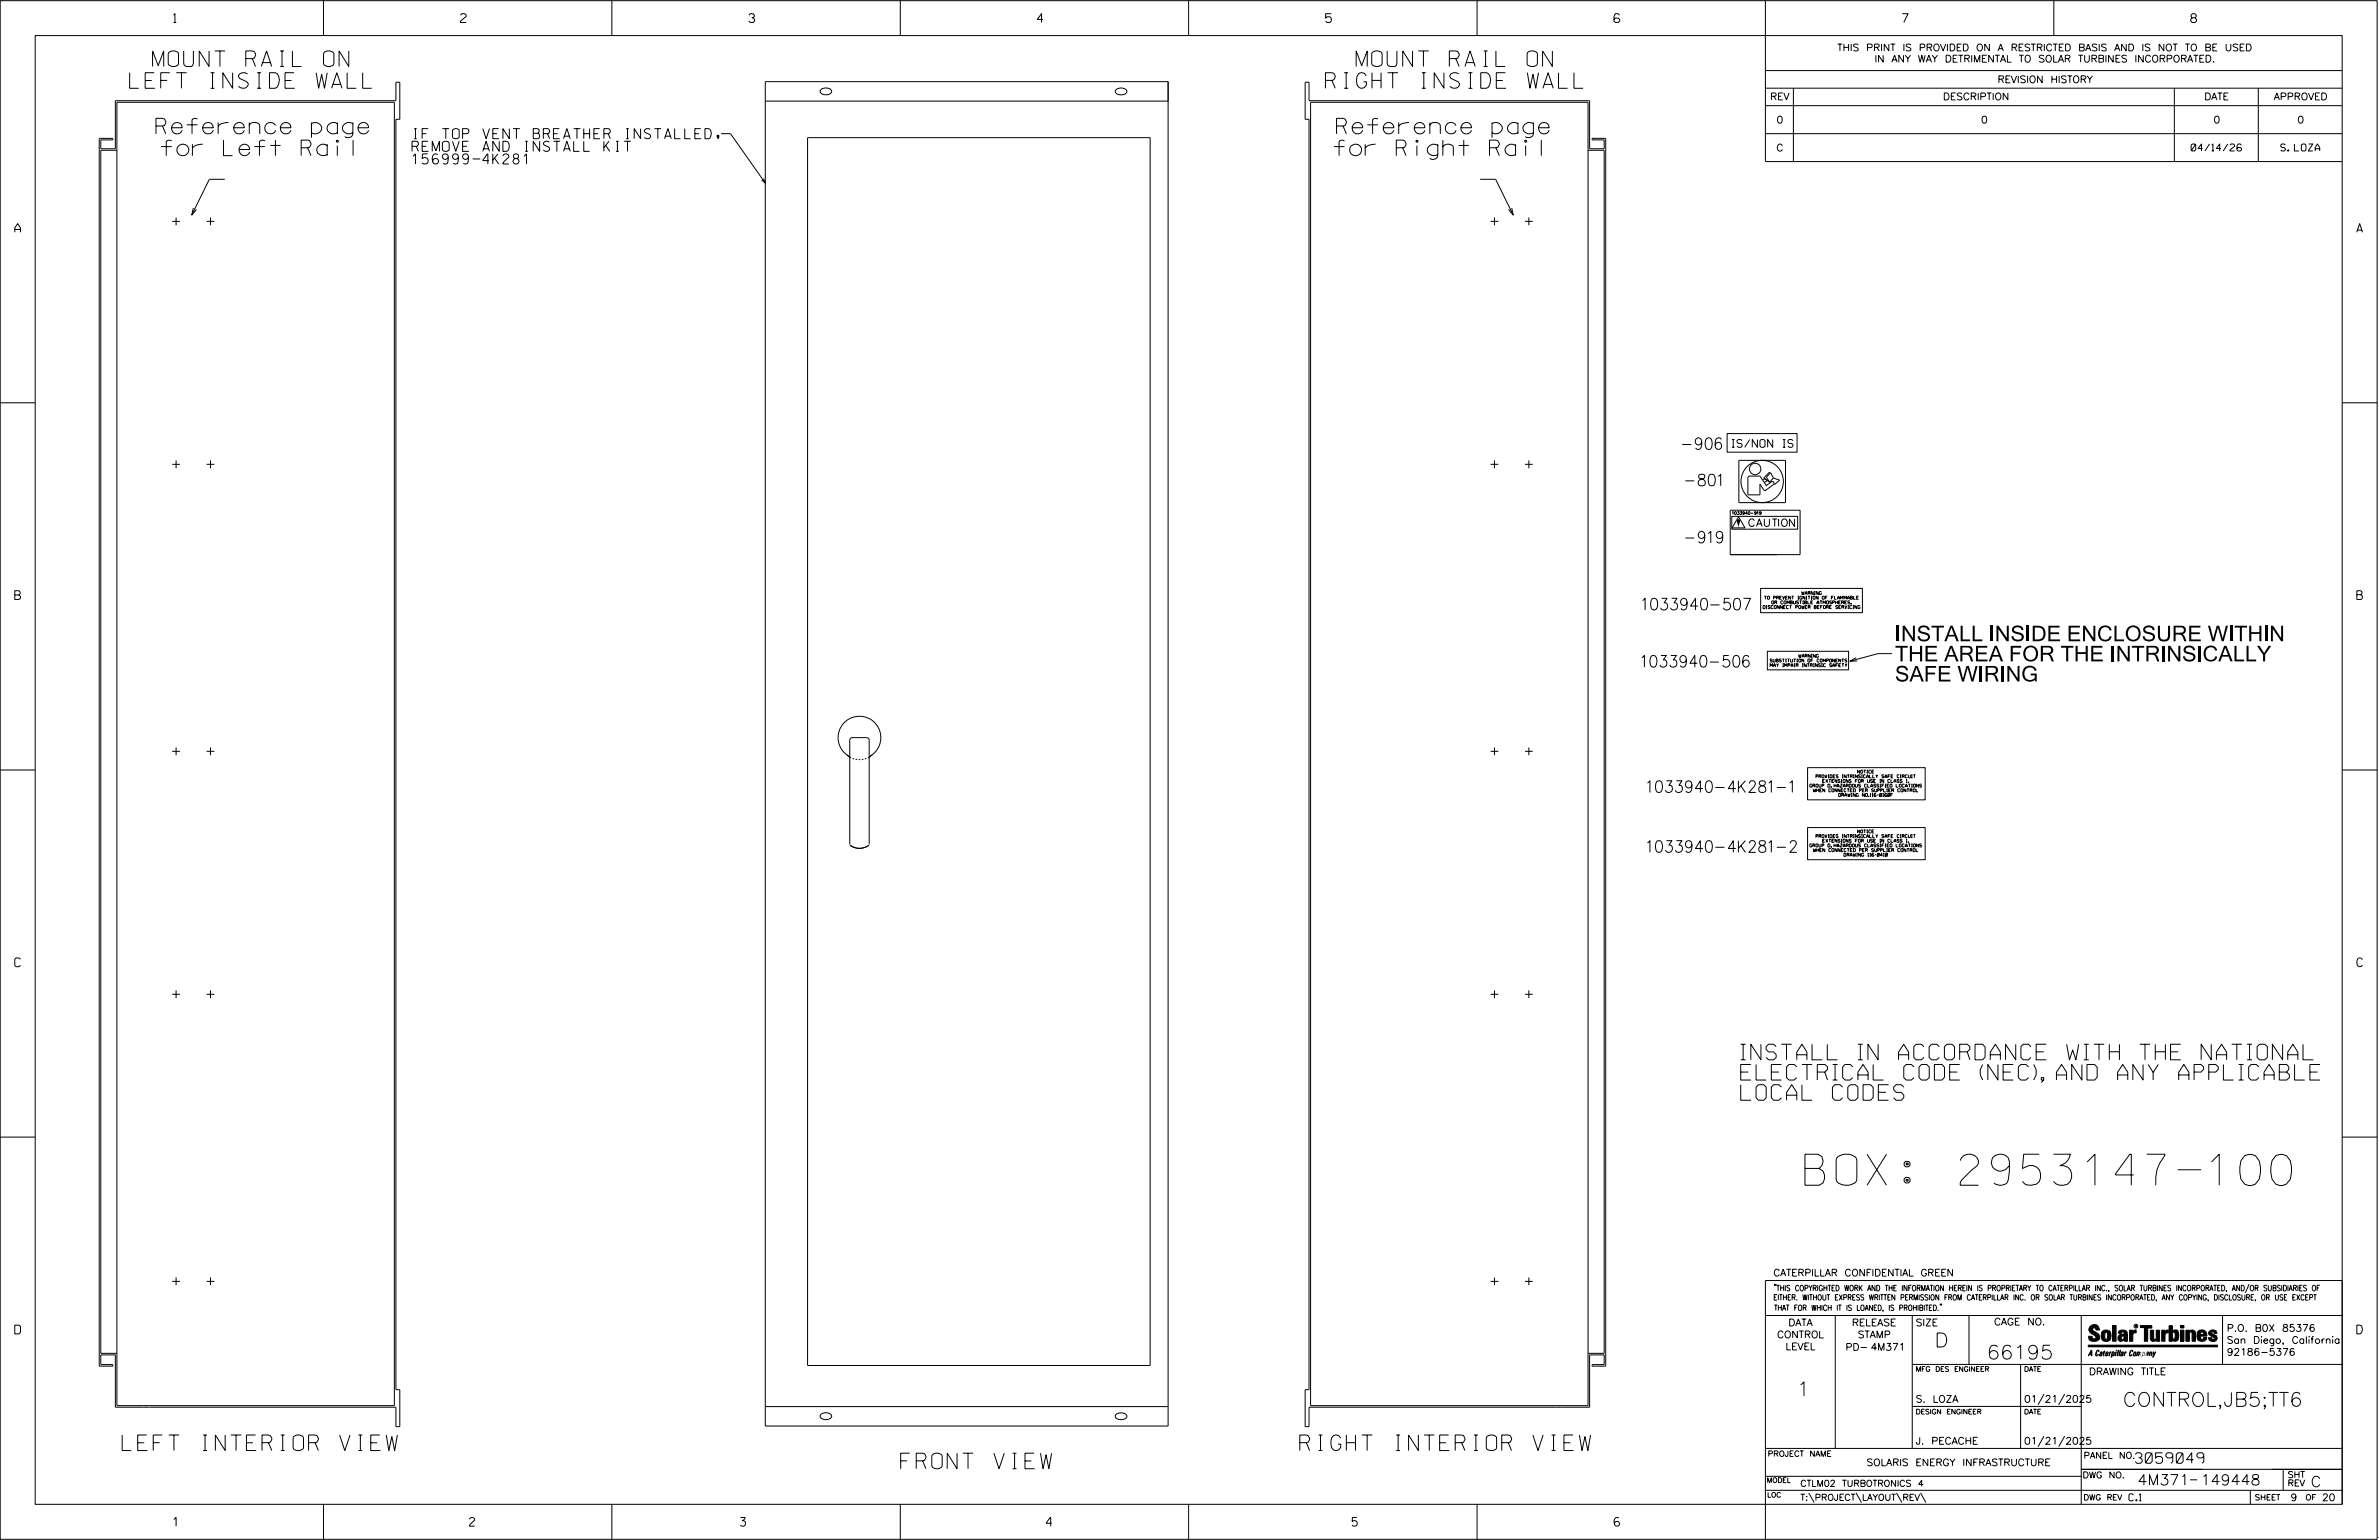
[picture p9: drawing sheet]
<svg xmlns="http://www.w3.org/2000/svg" width="864mm" height="559mm" viewBox="0 0 864 559" stroke-linecap="round" stroke-linejoin="round" font-family="sans-serif">
<defs><g id="words">
<text font-size="11.3" x="655.2" y="430.1">BOX: 2953147-100</text>
<g font-size="5.6">
<text x="55.4" y="24.1">MOUNT RAIL ON</text>
<text x="492.3" y="24.1">MOUNT RAIL ON</text>
<text x="47.1" y="32">LEFT INSIDE WALL</text>
<text x="481.1" y="32">RIGHT INSIDE WALL</text>
<text x="56.6" y="48.6">Reference page</text>
<text x="485.2" y="48.6">Reference page</text>
<text x="58.6" y="56.5">for Left Rail</text>
<text x="484.3" y="56.5">for Right Rail</text>
<text x="687.9" y="232.7">INSTALL INSIDE ENCLOSURE WITHIN</text>
<text x="687.9" y="240">THE AREA FOR THE INTRINSICALLY</text>
<text x="687.9" y="247.3">SAFE WIRING</text>
<text x="631.9" y="384.6">INSTALL IN ACCORDANCE WITH THE NATIONAL</text>
<text x="631.9" y="391.9">ELECTRICAL CODE (NEC), AND ANY APPLICABLE</text>
<text x="631.9" y="399.2">LOCAL CODES</text>
<text x="44.3" y="526.4">LEFT INTERIOR VIEW</text>
<text x="471.8" y="526.4">RIGHT INTERIOR VIEW</text>
<text x="326.9" y="532.9">FRONT VIEW</text>
</g>
<g font-size="5.1">
<text x="702.3" y="488.8">D</text>
<text x="721.2" y="493.2">66195</text>
<text x="652.2" y="506.5">1</text>
<text x="770.6" y="510.3">CONTROL,JB5;TT6</text>
</g>
<g font-size="4.2">
<text x="610.7" y="163.1">-906</text>
<text x="611.8" y="176.3">-801</text>
<text x="611.8" y="197">-919</text>
<text x="596.3" y="221.3">1033940-507</text>
<text x="596" y="242.1">1033940-506</text>
<text x="598" y="287.6">1033940-4K281-1</text>
<text x="598" y="309.3">1033940-4K281-2</text>
</g>
<g font-size="3.8">
<text x="775.1" y="531">3059049</text>
<text x="775.9" y="538.9">4M371</text>
<text x="798.8" y="538.9">149448</text>
<text x="838.8" y="539.5">C</text>
</g>
<g font-size="3.7">
<text x="149.6" y="50.3">IF TOP VENT BREATHER INSTALLED,</text>
<text x="149.6" y="59.5">156999-4K281</text>
<text x="149.6" y="54.9">REMOVE AND INSTALL KIT</text>
</g>
<g font-size="3.2">
<text x="63" y="8.2">1</text>
<text x="167.2" y="8.2">2</text>
<text x="271.8" y="8.2">3</text>
<text x="376.5" y="8.2">4</text>
<text x="481.2" y="8.2">5</text>
<text x="690.6" y="8.2">7</text>
<text x="795.3" y="8.2">8</text>
<text x="5.4" y="84.3">A</text>
<text x="855.5" y="84.3">A</text>
<text x="5.4" y="217.5">B</text>
<text x="855.6" y="217.5">B</text>
<text x="5.4" y="350.8">C</text>
<text x="855.6" y="350.8">C</text>
<text x="5.4" y="484">D</text>
<text x="855.6" y="484">D</text>
<text x="62.8" y="553.8">1</text>
<text x="170.4" y="553.8">2</text>
<text x="268.8" y="553.8">3</text>
<text x="379.8" y="553.8">4</text>
<text x="490.8" y="553.8">5</text>
<text x="585.9" y="553.8">6</text>
</g>
<text font-size="2.8" x="628.7" y="162.3">IS/NON IS</text>
<text font-size="2.7" x="634.9" y="191">CAUTION</text>
<g font-size="2.5">
<text x="666.9" y="18.5">THIS PRINT IS PROVIDED ON A RESTRICTED BASIS AND IS NOT TO BE USED</text>
<text x="680.5" y="22.6">IN ANY WAY DETRIMENTAL TO SOLAR TURBINES INCORPORATED.</text>
<text x="725.1" y="30">REVISION HISTORY</text>
<text x="642.6" y="36.3">REV</text>
<text x="705.3" y="36.3">DESCRIPTION</text>
<text x="800.2" y="36.3">DATE</text>
<text x="825.4" y="36.3">APPROVED</text>
<text x="644.9" y="44.7">0</text>
<text x="719.1" y="44.7">0</text>
<text x="803.5" y="44.7">0</text>
<text x="834" y="44.7">0</text>
<text x="644.8" y="54.8">C</text>
<text x="795.4" y="54.8">04/14/26</text>
<text x="827.9" y="54.8">S. LOZA</text>
<text x="643.8" y="463">CATERPILLAR CONFIDENTIAL GREEN</text>
<text x="645.1" y="485.5">CONTROL</text>
<text x="649.2" y="481.1">DATA</text>
<text x="672.3" y="481.1">RELEASE</text>
<text x="674.4" y="485.5">STAMP</text>
<text x="695.4" y="481.1">SIZE</text>
<text x="723.8" y="480.8">CAGE NO.</text>
<text x="808.4" y="483.1">P.O. B0X 85376</text>
<text x="648.2" y="489.8">LEVEL</text>
<text x="669.9" y="490">PD- 4M371</text>
<text x="808.4" y="487.5">San Diego, California</text>
<text x="808.4" y="491.8">92186-5376</text>
<text x="758.3" y="498.9">DRAWING TITLE</text>
<text x="695.4" y="508.9">S. LOZA</text>
<text x="734.8" y="508.9">01/21/2025</text>
<text x="695.4" y="524.1">J. PECACHE</text>
<text x="734.8" y="524.1">01/21/2025</text>
<text x="677.6" y="531.9">SOLARIS ENERGY INFRASTRUCTURE</text>
<text x="772.8" y="544.6">C.1</text>
<text x="831.5" y="544.6">9</text>
<text x="842.9" y="544.6">20</text>
</g>
<g font-size="2.3">
<text x="756.4" y="529.2">PANEL NO.</text>
<text x="653.5" y="539.4">CTLM02 TURBOTRONICS 4</text>
<text x="756" y="536.3">DWG NO.</text>
<text x="830.4" y="539.3">REV</text>
<text x="830.4" y="536.2">SHT</text>
<text x="653.5" y="544.5">T:\PROJECT\LAYOUT\REV\</text>
</g>
<g font-size="2">
<text x="643.8" y="468.4">&quot;THIS COPYRIGHTED WORK AND THE INFORMATION HEREIN IS PROPRIETARY TO CATERPILLAR INC., SOLAR TURBINES INCORPORATED, AND/OR SUBSIDIARIES OF</text>
<text x="643.8" y="471.8">EITHER. WITHOUT EXPRESS WRITTEN PERMISSION FROM CATERPILLAR INC. OR SOLAR TURBINES INCORPORATED, ANY COPYING, DISCLOSURE, OR USE EXCEPT</text>
<text x="644" y="475.6">THAT FOR WHICH IT IS LOANED, IS PROHIBITED.&quot;</text>
<text x="641.7" y="528.5">PROJECT NAME</text>
<text x="756.3" y="544.3">DWG REV</text>
<text x="818.5" y="544.3">SHEET</text>
<text x="836.9" y="544.3">OF</text>
</g>
<g font-size="1.8">
<text x="695.4" y="497.6">MFG DES ENGINEER</text>
<text x="734.8" y="497.6">DATE</text>
<text x="695.4" y="513.1">DESIGN ENGINEER</text>
<text x="734.8" y="513.1">DATE</text>
<text x="641.3" y="538">MODEL</text>
<text x="641.5" y="543.3">LOC</text>
</g>
<g font-size="1.1">
<text x="654" y="215.8">WARNING</text>
<text x="640" y="220.8">DISCONNECT POWER BEFORE SERVICING</text>
<text x="640.5" y="217.4">TO PREVENT IGNITION OF FLAMMABLE</text>
<text x="643.1" y="219.1">OR COMBUSTIBLE ATMOSPHERES,</text>
<text x="652.9" y="238.6">WARNING</text>
<text x="642.5" y="241.9">MAY IMPAIR INTRINSIC SAFETY</text>
<text x="642.6" y="240.3">SUBSTITUTION OF COMPONENTS</text>
<text x="674.3" y="280.6">NOTICE</text>
<text x="657" y="285.6">GROUP D, HAZARDOUS CLASSIFIED LOCATIONS</text>
<text x="658.2" y="287.3">WHEN CONNECTED PER SUPPLIER CONTROL</text>
<text x="659.2" y="282.3">PROVIDES INTRINSICALLY SAFE CIRCUIT</text>
<text x="661.6" y="283.9">EXTENSIONS FOR USE IN CLASS 1,</text>
<text x="667.4" y="289">DRAWING NO.116-0160F</text>
<text x="659.2" y="304">PROVIDES INTRINSICALLY SAFE CIRCUIT</text>
<text x="661.6" y="305.7">EXTENSIONS FOR USE IN CLASS 1,</text>
<text x="674.3" y="302.3">NOTICE</text>
<text x="657" y="307.4">GROUP D, HAZARDOUS CLASSIFIED LOCATIONS</text>
<text x="658.2" y="309">WHEN CONNECTED PER SUPPLIER CONTROL</text>
<text x="669.4" y="310.7">DRAWING 116-0410</text>
</g>
<text font-size="1" x="628.9" y="186.7">1033940-919</text>
<text font-size=".9" x="775.1" y="481.7">R</text>
</g></defs>
<g fill="none" stroke="#000" stroke-width=".36">
<path d="M.1 .2h862.8v558.4h-862.8zM12.8 12.9h837.4v533h-837.4zM117.4 .2v12.7M222.1 .2v12.7M326.8 .2v12.7M431.5 .2v12.7M536.2 .2v12.7M587.9 5.5l-.5-.5h-1l-.5 1v1.7l.5 .4h1l.6-.4v-.6l-.6-.5h-1l-.5 .5M640.9 .2v58.4h209.3M745.6 .2v12.7M41.9 36.5h101.8v-6.7h1.4v13.5h-1.4v461h1.4v13.4h-1.4v-7.1h-101.8v-19h-5.3v3.6h4.4v.5h-5v-445.5h5v.6h-4.4v3.2h5.3zM42.4 37.1h100.8v472.9h-100.8z"/>
<path d="M277.8 29.6h146.2v487.9h-146.2zM277.8 36.7h146.2M298.1 32.5a2.58 2.58 0 0 1 3.8 .7 2.4 2.4 0 0 1-4.2 0zM405.2 32.5a2.58 2.58 0 0 1 3.9 .7 2.43 2.43 0 0 1-4.3 0zM473.8 29.8h1.4v6.7h101.8v17.5h5.3v-3.2h-4.3v-.6h4.9v445.5h-4.9v-.5h4.3v-3.6h-5.3v19h-101.8v7.1h-1.4v-13.4h1.4v-461h-1.4zM475.8 37.1h100.7v472.9h-100.7zM640.9 25.6h209.3M640.9 32h209.3M640.9 38.3h209.3M651 32v26.6M789.3 32v26.6M819.8 32v26.6"/>
<path d="M42.4 54.5h-5.8v436.6h5.8M261.8 48.5h3.4l12.6 17.9M293.2 50h124.3v445.5h-124.3zM576.5 54.5h5.8v436.6h-5.8M640.9 48.5h209.3M63.9 78.9v2.8M70.2 75.5l-.6 2.5 1.7-2M76.4 78.9v2.8M81.6 65.1h-5.6l-6.4 12.9M277.2 64.8l.6 1.6-1.3-1.1M537.3 65.1h5.6l6.4 12.9M542.5 78.9v2.8"/>
<path d="M548.8 75.5l.5 2.5-1.7-2M555 78.9v2.8M62.5 80.3h2.8M75 80.3h2.8M541.1 80.3h2.8M553.6 80.3h2.8M.1 146.2h12.7M627 157.3h25.4v6.8h-25.4zM850.2 146.2h12.7M62.5 168.5h2.8M63.9 167.1v2.8M75 168.5h2.8"/>
<path d="M76.4 167.1v2.8M541.1 168.5h2.8M542.5 167.1v2.8M553.6 168.5h2.8M555 167.1v2.8M631.2 167h17v15.4h-17zM639.9 174.1l.7-.4 .9 .7-1 .6M641 177.9h-.6l-1.5-2.3v4h-4.5M641.2 176.1l1.6-1.1a.64 .64 0 0 1 1-.1 .64 .64 0 0 1-.1 1l-2.8 2M641.3 176.4l-2.4-3.6h-4l-.4 .7v5.9M642.4 174.9l.3 .2M642.6 171.7l-.3-.4-2 2.1 2.1 1.5"/>
<path d="M643.8 173.5l2.2 .7-1.8 1.6-.3-.1M643.8 173.5l-1-1.9-1.6 1.5 1.2 1.8M643.8 173.5l-1.4 1.4M628.1 185.1h25.4v16.2h-25.4zM628.6 187.4h24v4.6h-24zM631.1 187.5l2.3 4.1h-4.6zM631.5 189.1l-.8 .5M639.1 213.5h37v8.8h-37zM641.6 236.3h29.5v6.8h-29.5zM673.8 238.7l-2.3 1.2h2.7M686.8 237.2h-5.1l-10.2 2.7M.1 279.4h12.7"/>
<path d="M62.5 272.6h2.8M63.9 271.2v2.8M75 272.6h2.8M76.4 271.2v2.8M307.4 273.9l1.6 1.1M308.5 274.6a7.8 7.8 0 0 1-2.5-11.8 7.8 7.8 0 0 1 12 0 7.8 7.8 0 0 1-2.5 11.8M309.5 275.2l.5 .2M310.6 275.5l.5 .1M311.7 275.6h.6M313.4 275.5l-.6 .1M314.5 275.2l-.6 .2M316.6 273.9l-1.6 1.1"/>
<path d="M541.1 272.6h2.8M542.5 271.2v2.8M553.6 272.6h2.8M555 271.2v2.8M656.2 278.6h42.7v11.6h-42.7zM850.2 279.4h12.7M308.5 306.4v-37.9l.2-.6 .7-.2h5.2l.7 .2 .2 .6v37.9M308.6 306.7a5.6 5.6 0 0 0 6.8 0l-.2 .1a5.6 5.6 0 0 1-6.6-.1zM656.2 300.3h42.7v11.7h-42.7zM63.9 359.4v2.8M76.4 359.4v2.8M542.5 359.4v2.8"/>
<path d="M555 359.4v2.8M62.5 360.8h2.8M75 360.8h2.8M541.1 360.8h2.8M553.6 360.8h2.8M.1 412.6h12.7M850.2 412.6h12.7M62.5 465h2.8M63.9 463.5v2.8M75 465h2.8M76.4 463.5v2.8M541.1 465h2.8"/>
<path d="M542.5 463.5v2.8M553.6 465h2.8M555 463.5v2.8M640.9 477.3h209.3M644.2 466.1l-.1 .4M644.7 466.1l-.2 .4M666.2 477.3v48.3M694.2 477.3v48.3M704.4 473.3l-.1 .4M704.8 473.3l-.1 .4M714.8 477.3v17.8M755.5 477.3v68.6"/>
<path d="M806.8 477.3v17.8M816.5 466l-1.4 3.1M850.2 464.6h-209.3v94M850.2 464.8v81.1M694.2 495.1h156M733.5 495.1v30.5M758.6 481.4a2.02 2.02 0 0 1 3.1-.1l.5 1.3h-1.3l-.2-.6-.4-.2-.6 .1-.1 .4 .4 .7a2.46 2.46 0 0 1 2.2 2.9 2.83 2.83 0 0 1-3.8 .3l-.3-1.3h1.3l.2 .7 .6 .3 .5-.2 .2-.5-.4-.6-1.9-1.2-.4-.9zM759.2 491.3h-.7l.7-1.2v1.9h.2l-.1-2.1-1.3 2.1 .5-.5h.7M761.3 490l.3-.2 .4 .3-.1 .3-.3-.4-.4 .3-.3 1.6h.4l.4-.5-.3 .6-.4 .1-.3-.4zM762.6 490.6l.5-.1-.1 1.4h-.9a.74 .74 0 0 1 .9-.8l-.3 .7-.5 .1 .2-.5 .6-.2v-.5l-.7 .2zM763 483.2a2.17 2.17 0 0 1 3.1 0l.3 1.4-.3 1.5a2.17 2.17 0 0 1-3.1 0l-.3-1.5zM763.6 490.5l.4-.4 .2 .6h-.3l-.3 .9 .2 .4-.3-.1z"/>
<path d="M764.1 483.7l.5-.4 .4 .3v2.2l-.4 .2-.5-.2zM764.6 491.1l.6 .2v-.7l-.4-.1-.4 .6-.1 .8h.6M764.6 491.1l-.1 .8h.4M764.6 482.6v.8M764.8 490.7l.4 .1v.3h-.6zM765 491.5l-.1 .4zM766 490.5l-.5 1.5zM766 490.8l.4-.3-.4 .4M766.9 481h1.3v5.7h-1.3zM767 490.8l.5 .1-.3 .8-.4 .2zM767.3 490.5h-.5l-.5 2M767.3 490.5a.8 .8 0 0 1 .2 1 .8 .8 0 0 1-.9 .4l-.1 .6"/>
<path d="M767.3 490.5l-.1 .2M768.1 490.5l-.4 1.5zM768.2 489.9h.3l-.1 .2h-.2zM769 489.9l-.5 2.1zM769.7 489.9l-.6 2.1zM770.1 491.4l.5-.3-.5 .8zM770.4 491.9h.1M770.6 491.1l.1-.4-.7 .2 .1-.3 .6-.1 .2 .3-.5 1.1M770.6 491.1a.74 .74 0 0 0-.8 .8h.6M771 484.8h-.7l-.3 .6 .4 .7 .5-.3 .1-2.4h-.8l-.1 .4h-1.2a1.71 1.71 0 0 1 1.8-1.3 1.71 1.71 0 0 1 1.6 1.4v2.8h-1.1l-.1-.6M771 484.2l-1.5 .1a1.41 1.41 0 0 0 0 2.4l.5 .1 1.1-.7M771.2 486.1h-.1"/>
<path d="M771.4 490.5l.1 .3 .4-.3-.9 1.5zM771.5 490.8h.1M773 482.7h1.2v.5l.5-.5 .7-.1v1h-.6l-.5 .4-.1 2.7h-1.2zM773.3 490.3l.6-.4 .4 .2-.1 .4-.3-.4a1.28 1.28 0 0 0-.5 1.8l.6-.4-.1 .4-.8 .1zM774.7 490.8l.5-.3a.88 .88 0 0 1 .2 .9 .88 .88 0 0 1-.7 .7l-.2-.2zM774.8 490.9h.5l-.3 1h-.3l-.2-.2zM775.2 490.5l-.1 .2M776.8 481h4.3v.9h-1.5v4.8h-1.3M776.8 490.6l-.8 .2v-.3l-.4 1.5 .8-1.3v1.3l.3-1.2M779.3 491.1h.4M779.6 490.5h.3l-.3 1.4M779.6 490.7h.2l-.1 .4"/>
<path d="M779.7 491.1l-.1 .4M779.7 491.1l-.4 .2M780.1 492l.4-1.5 .1 .3 .3-.3 .3 .2-.3 1.3v-1.3l-.7 1.3M780.6 482.7h1.2v2.7l.1 .4 .4 .3 .4-.7v-2.7h1.2l.1 4h-1.3v-.5l-1.1 .6-.7-.3-.3-.7zM781.6 492.5l1-2-.8 1.3-.2-1.3-.2 2M784.7 482.7h1.2v.5l.5-.5 .7-.1v1h-.5l-.6 .4-.1 2.7h-1.2zM787.4 481h1.2v2a1.4 1.4 0 0 1 2.2 .2l.1 1.4-.4 1.9-1.5 .1-.4-.5v-1l.5 .9 .5-.3v-2.1l-.5-.4-.5 .7v2.8h-1.2zM791.5 482.7h1.3v4h-1.3zM791.5 481h1.3v.9h-1.3zM793.5 482.7h1.3v.4l.7-.5 1.1 .2 .4 .6v3.3h-1.2l-.3-3.4-.7 .2v3.2h-1.3zM794.8 483.1h.1M797.7 483.2a1.92 1.92 0 0 1 2.4-.5 1.92 1.92 0 0 1 1 2.1h-2.3v.8l.6 .5 .5-.3v-.5h1.2a1.83 1.83 0 0 1-2.1 1.4 1.83 1.83 0 0 1-1.5-2.1z"/>
<path d="M798.8 484.2v.6M799.1 483.4h.6l.2 .8h-1.1zM804.6 482.9a1.84 1.84 0 0 0-2.9 .8 3.3 3.3 0 0 0 2.2 1.9l-.5 .5-.4-.3-.1-.4h-1.2l.1 .6a1.92 1.92 0 0 0 2.9 .4M804.9 483.8h-1.2l-.2-.6-.5 .1-.1 .3 .1 .3 1.8 .9M805.1 488.1h-47.1v.6h47.1M277.8 510.4h146.2M298.1 513.2a2.57 2.57 0 0 1 3.8 .7 2.37 2.37 0 0 1-4.2 0zM405.2 513.2a2.62 2.62 0 0 1 3.9 .7 2.43 2.43 0 0 1-4.3 0zM694.2 510.3h61.3M742 505.8l-2.2 3.9M749.5 505.8l-2.2 3.9M640.9 525.6h209.2"/>
<path d="M640.9 535.7h114.6M742 521.1l-2.2 3.8M749.5 521.1l-2.2 3.8M755.5 533.2h94.7M795 537h2.6M828.8 533.2v7.6M117.4 545.9v12.7M222.1 545.9v12.7M326.8 545.9v12.7M431.5 545.9v12.7M536.2 545.9v12.7M640.9 540.8h209.3"/>
<path d="M656.6 541.7l2 3.5M673.8 541.7l1.9 3.5M688.4 541.7l2 3.5M697.2 541.7l1.9 3.5M816.9 541v4.9M863.5 558h.1"/>
<circle cx="637.1" cy="170.2" r="2.07"/>
<circle cx="639.7" cy="174.7" r="7.7"/>
<circle cx="775.4" cy="481.2" r=".69"/>
</g>
<g fill="#000">
<path d="M768.1 490.5l-.4 1.5zM768.2 489.9h.3l-.1 .2h-.2zM769 489.9l-.5 2.1zM769.7 489.9l-.6 2.1zM791.5 481h1.3v.9h-1.3zM791.5 482.7h1.3v4h-1.3zM758 488.1h47.1v.6h-47.1z"/>
<path d="M630.9 191.1l.4 .1-.2 .1z" fill-rule="evenodd"/>
<path d="M630.7 188.5l.5-.1 .4 .3-.4 2.2-.7-1.9z" fill-rule="evenodd"/>
<path d="M759.2 489.9l-1.2 2.1 .5-.5h.7v.5h.2zM759.2 490.1v1.2h-.7z" fill-rule="evenodd"/>
<path d="M758.6 481.4a2.02 2.02 0 0 1 3.1-.1l.5 1.3h-1.3l-.2-.6-.4-.2-.6 .1-.1 .4 .4 .7a2.46 2.46 0 0 1 2.2 2.9 2.83 2.83 0 0 1-3.8 .3l-.3-1.3h1.3l.2 .7 .6 .3 .5-.2 .2-.5-.4-.6-1.9-1.2-.4-.9z" fill-rule="evenodd"/>
<path d="M761.3 490l.3-.2 .4 .3-.1 .3-.3-.4-.4 .3-.3 1.6h.4l.4-.5-.3 .6-.4 .1-.3-.4z" fill-rule="evenodd"/>
<path d="M762.6 490.6l.5-.1-.1 1.4h-.9a.74 .74 0 0 1 .9-.8l-.6 .3-.2 .5 .5-.1 .3-.6v-.5l-.7 .2z" fill-rule="evenodd"/>
<path d="M763.6 490.5l.4-.4 .2 .6h-.3l-.3 .9 .2 .4-.3-.1z" fill-rule="evenodd"/>
<path d="M764.8 490.5l.5 .3-.1 .5h-.6l.6-.2v-.3l-.4-.1-.3 1.2h.4l.3-.4-.6 .6-.3-.2v-.4z" fill-rule="evenodd"/>
<path d="M763 483.2a2.17 2.17 0 0 1 3.1 0l.3 1.4-.3 1.5a2.17 2.17 0 0 1-3.1 0l-.3-1.5zM764.1 483.7v2.1l.5 .2 .4-.2v-2.2l-.4-.3z" fill-rule="evenodd"/>
<path d="M766 490.5v.3l.4-.1-.4 .2-.5 1.1z" fill-rule="evenodd"/>
<path d="M766.8 490.5l-.5 2 .3-.6a.71 .71 0 0 0 .9-.5 .71 .71 0 0 0-.4-.9zM767 490.8l.5 .1-.3 .8-.4 .2z" fill-rule="evenodd"/>
<path d="M766.9 481h1.3v5.7h-1.3z" fill-rule="evenodd"/>
<path d="M770.1 490.6l.6-.1 .2 .3-.4 1.2-.5 .1-.2-.5 .3-.5h.5l-.7 .5v.3l.4-.1 .4-.9-.5-.2-.2 .2z" fill-rule="evenodd"/>
<path d="M769.4 482.8l-.5 1h1.2l.1-.4h.8v.8l-1.5 .1a1.41 1.41 0 0 0 0 2.4l.5 .1 1.1-.7 .1 .6h1.1v-2.8a1.79 1.79 0 0 0-2.4-1.2zM770.3 484.8h.7l-.1 1-.5 .3-.4-.7z" fill-rule="evenodd"/>
<path d="M771.4 490.5l.1 .3 .4-.3-.9 1.5z" fill-rule="evenodd"/>
<path d="M773 482.7h1.2v.5l.5-.5 .7-.1v1h-.6l-.5 .4-.1 2.7h-1.2z" fill-rule="evenodd"/>
<path d="M773.3 490.3l.6-.4 .4 .2-.1 .4-.3-.4a1.28 1.28 0 0 0-.5 1.8l.6-.4-.3 .5h-.6z" fill-rule="evenodd"/>
<path d="M774.7 490.8l-.2 1.1h.7a.96 .96 0 0 0 0-1.4zM774.8 490.9h.5l-.1 .6-.5 .4-.2-.2z" fill-rule="evenodd"/>
<path d="M776 490.5v.3l.4-.3 .2 .3 .7-.2-.3 1.4v-1.3l-.6 1.3v-1.3l-.8 1.3z" fill-rule="evenodd"/>
<path d="M776.8 481h4.3v.9h-1.5v4.8h-1.3v-4.8h-1.5z" fill-rule="evenodd"/>
<path d="M777.9 490.5l-.5 2 .3-.6a.71 .71 0 0 0 .9-.5 .71 .71 0 0 0-.4-.9zM778.1 490.8l.3-.1 .1 .4-.5 .8-.2-.5z" fill-rule="evenodd"/>
<path d="M779.3 490.6l.6-.1-.3 1.5-.7-.1a.67 .67 0 0 1 .8-.8l-.6 .3-.1 .5 .4-.1 .4-.9-.4-.2-.3 .2z" fill-rule="evenodd"/>
<path d="M780.5 490.5l.1 .3 .3-.3 .3 .2-.3 1.3v-1.3l-.8 1.3z" fill-rule="evenodd"/>
<path d="M780.6 482.7h1.2v2.7l.1 .4 .4 .3 .4-.7v-2.7h1.2l.1 4h-1.3v-.5l-1.1 .6-.7-.3-.3-.7z" fill-rule="evenodd"/>
<path d="M781.6 490.5l.2 1.3 .8-1.3-1.2 2z" fill-rule="evenodd"/>
<path d="M784.7 482.7h1.2v.5l.5-.5 .7-.1v1h-.5l-.6 .4-.1 2.7h-1.2z" fill-rule="evenodd"/>
<path d="M787.4 481h1.2v2a1.4 1.4 0 0 1 2.2 .2l.1 1.4-.4 1.9-1.5 .1-.4-.5v-1l.5 .9 .5-.3v-2.1l-.5-.4-.5 .7v2.8h-1.2z" fill-rule="evenodd"/>
<path d="M793.5 482.7h1.3v.4a1.29 1.29 0 0 1 2.2 .3v3.3h-1.2l-.3-3.4-.7 .2v3.2h-1.3z" fill-rule="evenodd"/>
<path d="M797.7 483.2a1.92 1.92 0 0 1 2.4-.5 1.92 1.92 0 0 1 1 2.1h-2.3v.8l.6 .5 .5-.3v-.5h1.2a1.83 1.83 0 0 1-2.1 1.4 1.83 1.83 0 0 1-1.5-2.1zM799.1 483.4l-.3 .8h1.1l-.2-.8z" fill-rule="evenodd"/>
<path d="M801.9 483.2a1.94 1.94 0 0 1 3 .1v.5h-1.2l-.2-.6-.5 .1-.1 .3 .1 .3 1.8 .9a1.2 1.2 0 0 1 .1 1.3 1.2 1.2 0 0 1-1.2 .7l-1.6-.4-.4-1h1.2l.1 .4 .4 .3 .5-.5a3.3 3.3 0 0 1-2.2-1.9z" fill-rule="evenodd"/>
<circle cx="761.4" cy="492" r=".07"/>
<circle cx="762.2" cy="485.1" r=".07"/>
<circle cx="769.3" cy="492" r=".07"/>
<circle cx="773.1" cy="486.7" r=".07"/>
<circle cx="773.6" cy="492" r=".07"/>
<circle cx="791.5" cy="486.7" r=".07"/>
<circle cx="791.5" cy="481" r=".07"/>
<circle cx="794.8" cy="486.7" r=".07"/>
</g>
<use href="#words"/>
</svg>
